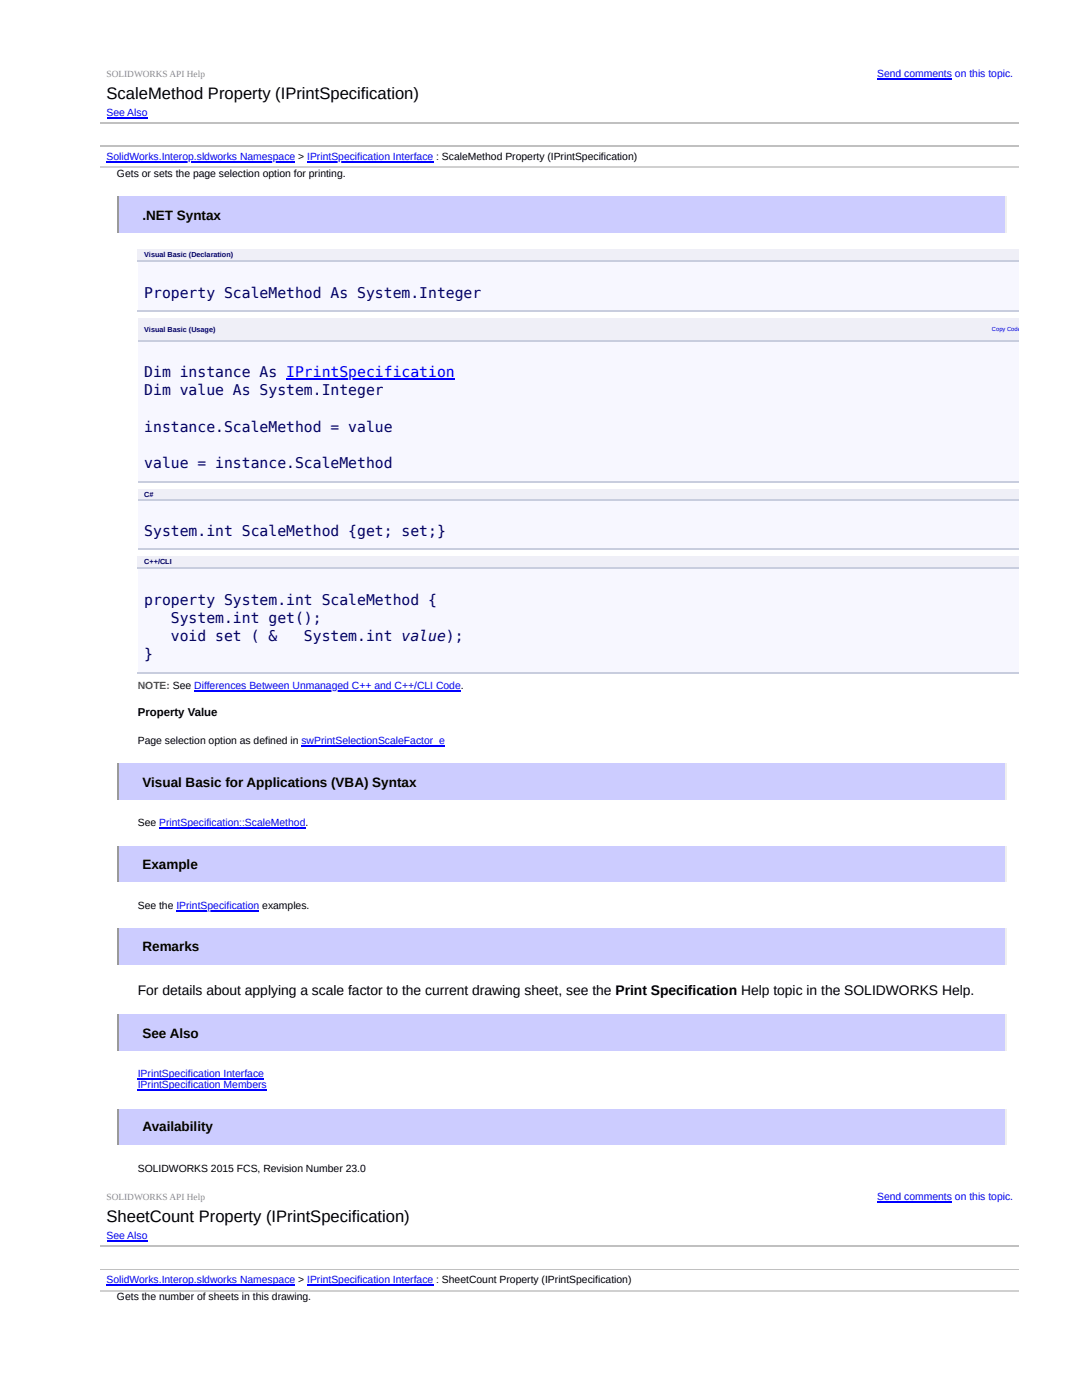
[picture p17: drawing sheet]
<svg xmlns="http://www.w3.org/2000/svg" width="216mm" height="279mm" viewBox="0 0 216 279" stroke-linecap="round" stroke-linejoin="round" font-family="sans-serif">
<defs><g id="words">
<g font-size="3.3">
<text x="21.3" y="19.7">ScaleMethod Property (IPrintSpecification)</text>
<text x="21.3" y="243.9">SheetCount Property (IPrintSpecification)</text>
</g>
<g font-size="2.9" fill="#006">
<text x="28.8" y="59.4">Property ScaleMethod As System.Integer</text>
<text x="28.8" y="75.2">Dim instance As IPrintSpecification</text>
<text x="28.8" y="78.9">Dim value As System.Integer</text>
<text x="28.8" y="86.1">instance.ScaleMethod = value</text>
<text x="28.8" y="93.4">value = instance.ScaleMethod</text>
<text x="28.8" y="106.9">System.int ScaleMethod {get; set;}</text>
<text x="28.8" y="120.7">property System.int ScaleMethod {</text>
<text x="34.1" y="124.3">System.int get();</text>
<text x="28.8" y="131.6">}</text>
<text x="34.1" y="127.9">void set ( &amp;</text>
<text x="60.7" y="127.9">System.int value);</text>
</g>
<text font-size="2.8" x="27.5" y="198.5">For details about applying a scale factor to the current drawing sheet, see the Print Specification Help topic in the SOLIDWORKS Help.</text>
<g font-size="2.7">
<text x="28.4" y="43.8">.NET Syntax</text>
<text x="28.4" y="157">Visual Basic for Applications (VBA) Syntax</text>
<text x="28.4" y="173.4">Example</text>
<text x="28.4" y="189.7">Remarks</text>
<text x="28.4" y="207.1">See Also</text>
<text x="28.4" y="225.8">Availability</text>
</g>
<text font-size="2.3" x="27.5" y="143">Property Value</text>
<g font-size="2.1" fill="#00f">
<text x="175" y="15.3">Send comments on this topic.</text>
<text x="21.3" y="23.1">See Also</text>
<text x="21.3" y="31.9">SolidWorks.Interop.sldworks Namespace &gt; IPrintSpecification Interface : ScaleMethod Property (IPrintSpecification)</text>
<text x="27.5" y="214.9">IPrintSpecification Interface</text>
<text x="27.5" y="217.2">IPrintSpecification Members</text>
<text x="175" y="239.5">Send comments on this topic.</text>
<text x="21.3" y="247.3">See Also</text>
<text x="21.3" y="256.1">SolidWorks.Interop.sldworks Namespace &gt; IPrintSpecification Interface : SheetCount Property (IPrintSpecification)</text>
</g>
<g font-size="2.1">
<text x="23.3" y="35.3">Gets or sets the page selection option for printing.</text>
<text x="27.5" y="148.4">Page selection option as defined in swPrintSelectionScaleFactor_e</text>
<text x="27.5" y="164.8">See PrintSpecification::ScaleMethod.</text>
<text x="27.5" y="181.4">See the IPrintSpecification examples.</text>
<text x="27.5" y="233.8">SOLIDWORKS 2015 FCS, Revision Number 23.0</text>
<text x="23.3" y="259.5">Gets the number of sheets in this drawing.</text>
</g>
<text font-size="2.1" fill="#f00" x="27.5" y="137.5">NOTE: See Differences Between Unmanaged C++ and C++/CLI Code.</text>
<g font-size="1.9" fill="#8c8c8c">
<text x="21.3" y="15.3">SOLIDWORKS API Help</text>
<text x="21.3" y="239.5">SOLIDWORKS API Help</text>
</g>
<g font-size="1.4" fill="#006">
<text x="28.8" y="51.4">Visual Basic (Declaration)</text>
<text x="28.8" y="66.2">Visual Basic (Usage)</text>
<text x="28.8" y="99.1">C#</text>
<text x="28.8" y="112.6">C++/CLI</text>
</g>
<text font-size="1.2" fill="#00f" x="197.9" y="66.1">Copy Code</text>
</g></defs>
<path d="M20 24.5h183.2M20 29.2h183.2" fill="none" stroke="#c0c0c0" stroke-width=".26"/>
<path d="M20 29.3h183.2v4.2h-183.2z" fill="#fff"/>
<path d="M20 33.3h183.2" fill="none" stroke="#d0d0d0" stroke-width=".26"/>
<path d="M23.3 39.2h177.6v7.2h-177.6z" fill="#ccf"/>
<path d="M200.7 39.2v7.2" fill="none" stroke="#eee" stroke-width=".26"/>
<path d="M23.5 39.2v7.2" fill="none" stroke="#9a9a9a" stroke-width=".26"/>
<g fill="#efeff7">
<path d="M27.5 49.8h154.7v2.3h-154.7z"/>
<path d="M182.2 49.8h21v2.3h-21z"/>
</g>
<path d="M27.5 52.1h175.7v9.9h-175.7z" fill="#f7f7ff"/>
<path d="M27.5 52h175.7M27.5 62.1h175.7" fill="none" stroke="#c8cdde" stroke-width=".26"/>
<g fill="#efeff7">
<path d="M27.5 63.6h102.5v4.4h-102.5z"/>
<path d="M130 63.6h73.2v4.4h-73.2z"/>
</g>
<path d="M27.5 68h175.7v28h-175.7z" fill="#f7f7ff"/>
<path d="M27.5 68.1h175.7M27.5 96.1h175.7" fill="none" stroke="#c8cdde" stroke-width=".26"/>
<g fill="#efeff7">
<path d="M27.5 97.6h105.9v2h-105.9z"/>
<path d="M133.4 97.6h69.8v2h-69.8z"/>
</g>
<path d="M27.5 99.6h175.7v10.2h-175.7z" fill="#f7f7ff"/>
<path d="M27.5 99.8h175.7M27.5 109.6h175.7" fill="none" stroke="#c8cdde" stroke-width=".26"/>
<g fill="#efeff7">
<path d="M27.5 111.1h129.5v2.3h-129.5z"/>
<path d="M157 111.1h46.2v2.3h-46.2z"/>
</g>
<path d="M27.5 113.4h175.7v20.8h-175.7z" fill="#f7f7ff"/>
<path d="M27.5 113.3h175.7M27.5 134.3h175.7" fill="none" stroke="#c8cdde" stroke-width=".26"/>
<path d="M23.3 152.3h177.6v7.3h-177.6z" fill="#ccf"/>
<path d="M200.7 152.3v7.3" fill="none" stroke="#eee" stroke-width=".26"/>
<path d="M23.5 152.3v7.3" fill="none" stroke="#9a9a9a" stroke-width=".26"/>
<path d="M23.3 168.9h177.6v7h-177.6z" fill="#ccf"/>
<path d="M200.7 168.9v7" fill="none" stroke="#eee" stroke-width=".26"/>
<path d="M23.5 168.9v7" fill="none" stroke="#9a9a9a" stroke-width=".26"/>
<path d="M23.3 185.3h177.6v7.3h-177.6z" fill="#ccf"/>
<path d="M200.7 185.3v7.3" fill="none" stroke="#eee" stroke-width=".26"/>
<path d="M23.5 185.3v7.3" fill="none" stroke="#9a9a9a" stroke-width=".26"/>
<path d="M23.3 202.4h177.6v7.3h-177.6z" fill="#ccf"/>
<path d="M200.7 202.4v7.3" fill="none" stroke="#eee" stroke-width=".26"/>
<path d="M23.5 202.4v7.3" fill="none" stroke="#9a9a9a" stroke-width=".26"/>
<path d="M23.3 221.4h177.6v7h-177.6z" fill="#ccf"/>
<path d="M200.7 221.4v7" fill="none" stroke="#eee" stroke-width=".26"/>
<path d="M23.5 221.4v7" fill="none" stroke="#9a9a9a" stroke-width=".26"/>
<path d="M20 236.9h183.2v20.8h-183.2z" fill="#fff"/>
<path d="M20 248.7h183.2M20 253.4h183.2" fill="none" stroke="#c0c0c0" stroke-width=".26"/>
<path d="M20 253.6h183.2v4.1h-183.2z" fill="#fff"/>
<path d="M20 257.6h183.2" fill="none" stroke="#d0d0d0" stroke-width=".26"/>
<g fill="none" stroke="#00f" stroke-width=".26">
<path d="M175 15.7h15M21.3 23.5h8.1M21.3 32.3h37.6M61.3 32.3h25.2M57.1 75.6h33.6M38.8 137.9h53.2M60.2 148.8h28.6M31.8 165.2h29.2M35.2 181.8h16.6M27.5 215.3h25.2M27.5 217.6h25.7M175 239.9h15"/>
<path d="M21.3 247.7h8.1M21.3 256.5h37.6M61.3 256.5h25.2"/>
</g>
<use href="#words"/>
</svg>
